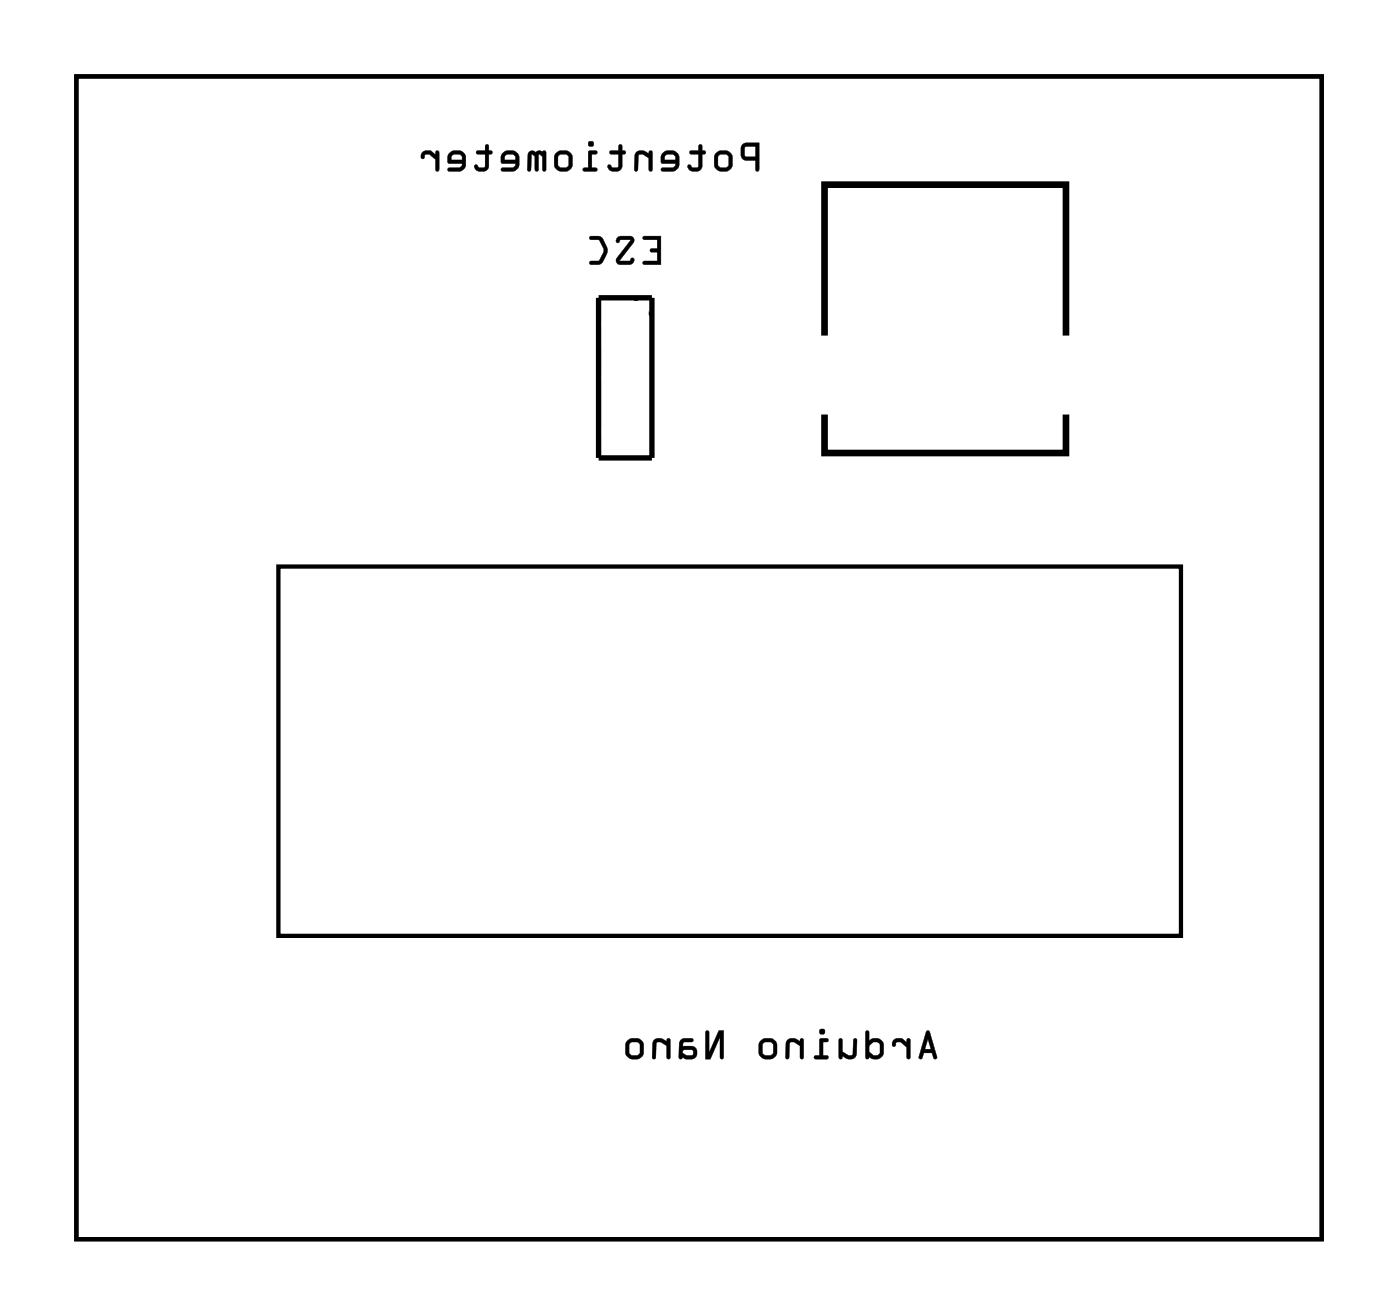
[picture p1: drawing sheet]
<svg xmlns="http://www.w3.org/2000/svg" width="67mm" height="62mm" viewBox="0 0 67 62" stroke-linecap="round" stroke-linejoin="round" font-family="sans-serif">
<path d="M3.6 3.6h59.3v55.4h-59.3zM13.3 27h42.9v17.5h-42.9z" fill="none" stroke="#000" stroke-width=".2"/>
<g fill="#000">
<path d="M30.6 11.3l.1 .1h.6v.4h-.3v.1v.1h.3v.4h-.6l-.1 .1 .9 .1v-1.4zM29.4 11.3l-.1 .2 .1 .1 .2-.2h.4l-.6 .9v.2l.1 .1h.6l.1-.1v-.2l-.2 .1h-.5l.7-.8v-.2l-.2-.2zM28.1 11.3v.1h.4l.3 .5-.3 .5h-.4v.1l.1 .1a.6 .6 0 0 0 .7-.6v-.3l-.2-.4-.2-.1z"/>
<path d="M30.6 11.3l.1 .1h.6v.4h-.3a.1 .1 0 0 0-.1 .1 .1 .1 0 0 0 .1 .1h.3v.4h-.6a.1 .1 0 0 0-.1 .1 .1 .1 0 0 0 .1 .1h.8v-1.4zM30.6 11.3l.9-.1v1.4l-.9-.1 .1-.1h.6v-.4h-.3v-.1v-.1h.3v-.4h-.6zM29.4 11.3l-.1 .2a.13 .13 0 0 0 .2 0 .13 .13 0 0 0 .1-.1h.4l-.6 .9a.21 .21 0 0 0-.1 .2 .21 .21 0 0 0 .2 .1h.6l.1-.2a.13 .13 0 0 0-.1-.1 .13 .13 0 0 0-.1 .1h-.5l.7-.8a.22 .22 0 0 0-.2-.4zM29.4 11.3l.6-.1a.22 .22 0 0 1 .2 .4l-.7 .8h.5l.1-.1v.2l-.6 .1-.1-.3 .6-.9h-.4l-.2 .1zM28.1 11.3v.1h.4l.2 .5-.2 .5h-.3a.1 .1 0 0 0-.1 .1 .1 .1 0 0 0 .1 .1l.5-.1 .2-.6-.3-.6zM28.1 11.3h.5l.3 .4a.83 .83 0 0 1-.3 .9h-.4l-.1-.1v-.1h.4l.2-.4v-.2l-.2-.4h-.4z"/>
<path d="M35.4 6.9l-.1 .2v.4l.1 .1h.6v.5l.1 .1 .1-1.4zM35.5 7h.5v.5l-.5-.1zM33.9 7.7a.5 .5 0 0 0 1 0 .5 .5 0 0 0-1 0zM34.2 7.4l.4-.1 .1 .1v.5l-.1 .1h-.3l-.1-.1zM32.9 7.2v.1h.4v.6l-.3 .1-.1-.2-.1 .1a.35 .35 0 0 0 .3 .3 .35 .35 0 0 0 .3-.3v-.6h.2l-.2-.1v-.3h-.1v.3zM31.6 7.3l-.1 .2v.3h.7l-.2 .2h-.5v.1h.7l.1-.3v-.5l-.3-.1h-.3zM31.7 7.4h.4l.1 .2h-.5zM30.3 7.2l-.1 .2v.7h.2v-.7l.1-.1 .4 .2v.6h.1v-.9h-.1v.1l-.3-.1zM29 7.2l.1 .1h.4v.6l-.3 .1-.1-.2-.2 .1a.35 .35 0 0 0 .4 .3 .35 .35 0 0 0 .3-.3v-.6h.2l-.2-.1v-.3h-.1v.3zM28 7.2v.8h-.2v.1l.6 .1v-.2h-.2v-.7h.2v-.1zM28 6.9a.15 .15 0 0 0 .3 0 .15 .15 0 0 0-.3 0zM26.3 7.7a.5 .5 0 0 0 1 0 .5 .5 0 0 0-1 0zM26.6 7.4l.4-.1 .1 .1v.5l-.1 .1h-.3l-.1-.1zM25.2 7.2l-.1 .9h.2v-.8l.2 .1v.7h.1l.1-.8 .1 .2v.6h.2v-.9zM23.9 7.3v.2v.3h.6l-.1 .2h-.5v.1h.7l.1-.3v-.5l-.3-.1h-.3zM24.1 7.4h.3l.1 .2h-.5zM22.7 7.2v.1h.4v.6l-.3 .1-.1-.2-.1 .1a.35 .35 0 0 0 .3 .3 .35 .35 0 0 0 .4-.3v-.6h.2l-.2-.1v-.3h-.2v.3zM21.4 7.3l-.1 .2v.3h.7l-.1 .2h-.5l-.1 .1h.7l.2-.3-.1-.5-.2-.1h-.3zM21.5 7.4h.4l.1 .2h-.5zM20.1 7.2l-.1 .2a.11 .11 0 0 0 .1 .2 .11 .11 0 0 0 .1-.2l.2-.1 .3 .3v.5h.2v-.9h-.1l-.1 .2-.2-.2z"/>
<path d="M35.4 6.9l-.1 .2v.4l.1 .1h.6v.5a.1 .1 0 0 0 .1 .1 .1 .1 0 0 0 .1-.1v-1.3h-.6zM35.4 6.9l.8-.1-.1 1.3h-.1v-.5h-.5l-.2-.1zM35.5 7h.5v.5l-.5-.1zM35.5 7v.4l.5 .1v-.5zM33.9 7.7a.51 .51 0 0 0 1 0 .51 .51 0 0 0-1 0zM33.9 7.7a.5 .5 0 0 1 1 0 .5 .5 0 0 1-1 0zM34.2 7.4h.4h.1v.5l-.1 .1-.4-.1zM34.2 7.4v.5l.1 .1h.3l.1-.1v-.5l-.1-.1zM32.9 7.2v.1h.4v.6l-.3 .1-.1-.2-.1 .1a.21 .21 0 0 0 0 .2 .21 .21 0 0 0 .2 .1l.3-.1 .1-.1v-.7l.1 .1a.1 .1 0 0 0 .1-.1 .1 .1 0 0 0-.1-.1h-.1l.1-.2a.1 .1 0 0 0-.1-.1 .1 .1 0 0 0-.1 .1v.2zM32.9 7.2h.4v-.3h.1v.3l.2 .1h-.2v.6a.37 .37 0 0 1-.3 .3 .37 .37 0 0 1-.4-.3l.1-.1 .2 .2h.2l.1-.1v-.6h-.4zM31.6 7.3l-.1 .2v.3h.7l-.2 .2h-.4a.1 .1 0 0 0-.1 .1 .1 .1 0 0 0 .1 .1h.5l.1-.1 .1-.1 .1-.5-.3-.3h-.4zM31.6 7.3l.1-.1h.3l.3 .1v.5l-.1 .3h-.7v-.1h.6l.1-.2h-.7v-.3zM31.7 7.4h.4l.1 .2h-.5zM31.7 7.4l-.1 .2h.6l-.1-.3zM30.3 7.2l-.1 .9a.09 .09 0 0 0 .1 .1 .09 .09 0 0 0 .1-.1v-.7l.2-.1 .3 .2v.6a.1 .1 0 0 0 .1 .1 .1 .1 0 0 0 .1-.1v-.8a.1 .1 0 0 0-.1-.1 .1 .1 0 0 0-.1 .1l-.3-.1zM30.3 7.2h.3l.3 .1v-.1h.1v.9h-.1v-.6l-.3-.2-.2 .1v.7h-.2v-.7zM29 7.2l.1 .1h.4l-.1 .6-.2 .1-.1-.2-.1 .1a.21 .21 0 0 0 0 .2 .21 .21 0 0 0 .2 .1l.3-.1 .1-.1v-.7l.1 .1a.1 .1 0 0 0 .1-.1 .1 .1 0 0 0-.1-.1h-.1v-.2a.1 .1 0 0 0-.1-.1 .1 .1 0 0 0-.1 .1l.1 .2zM29.1 7.2h.4v-.3h.1v.3l.2 .1h-.2v.6a.37 .37 0 0 1-.3 .3 .37 .37 0 0 1-.4-.3l.1-.1 .2 .2h.2l.1-.1v-.6h-.4zM28 7.2v.8h-.2a.1 .1 0 0 0-.1 .1 .1 .1 0 0 0 .1 .1h.6a.1 .1 0 0 0 .1-.1 .1 .1 0 0 0-.1-.1h-.2v-.7l.2 .1a.1 .1 0 0 0 .1-.1 .1 .1 0 0 0-.1-.1zM28 7.2h.4v.1h-.2v.7h.2v.1h-.6v-.1h.2zM28 6.9a.15 .15 0 0 0 .3 0 .15 .15 0 0 0-.3 0zM28 6.8a.15 .15 0 0 1 .3 0 .15 .15 0 0 1-.3 0zM26.3 7.7a.51 .51 0 0 0 1 0 .51 .51 0 0 0-1 0zM26.3 7.7a.5 .5 0 0 1 1 0 .5 .5 0 0 1-1 0zM26.6 7.4h.3h.2v.5l-.1 .1-.4-.1zM26.6 7.4v.5l.1 .1h.3l.1-.1v-.5l-.1-.1zM25.2 7.2l-.1 .9a.1 .1 0 0 0 .1 .1 .1 .1 0 0 0 .1-.1l.1-.8 .1 .1v.7a.1 .1 0 0 0 .1 .1 .1 .1 0 0 0 .1-.1v-.8l.1 .2v.6a.1 .1 0 0 0 .1 .1 .1 .1 0 0 0 .1-.1v-.9zM25.2 7.2h.8v.9h-.2v-.6l-.1-.2-.1 .8h-.1v-.7l-.2-.1v.8h-.2zM23.9 7.3l-.1 .2 .1 .3h.6l-.1 .2h-.5a.1 .1 0 0 0-.1 .1 .1 .1 0 0 0 .1 .1h.5l.2-.1 .1-.1v-.5l-.2-.3h-.4zM24 7.3l.1-.1h.3l.3 .1v.5l-.1 .3h-.7v-.1h.5l.2-.2h-.7v-.3zM24.1 7.4h.3l.1 .2h-.5zM24.1 7.4l-.1 .2h.6l-.2-.3zM22.7 7.2v.1h.4v.6l-.3 .1-.1-.2-.1 .1a.21 .21 0 0 0 0 .2 .21 .21 0 0 0 .2 .1l.3-.1 .2-.1v-.7l.1 .1a.1 .1 0 0 0 .1-.1 .1 .1 0 0 0-.1-.1h-.1v-.2a.1 .1 0 0 0-.1-.1 .1 .1 0 0 0-.1 .1v.2zM22.7 7.2h.4v-.3h.1l.1 .3 .1 .1h-.1v.6a.37 .37 0 0 1-.4 .3 .37 .37 0 0 1-.3-.3l.1-.1 .1 .2h.3v-.1v-.6h-.4zM21.4 7.3l-.1 .2v.3h.7l-.1 .2h-.5a.1 .1 0 0 0-.1 .1 .1 .1 0 0 0 .1 .1h.5l.2-.1 .1-.1v-.5l-.2-.3h-.4zM21.4 7.3l.2-.1h.3l.2 .1 .1 .5-.2 .3h-.7l.1-.1h.5l.1-.2h-.7v-.3zM21.5 7.4h.4l.1 .2h-.5zM21.5 7.4v.2h.5l-.1-.3zM20.1 7.2l-.1 .2a.14 .14 0 0 0 .2 .2 .11 .11 0 0 0 0-.2l.2-.1 .3 .3v.5a.1 .1 0 0 0 .1 .1 .1 .1 0 0 0 .1-.1v-.8a.1 .1 0 0 0-.1-.1 .1 .1 0 0 0-.1 .1v.1l-.2-.2zM20.1 7.3l.4-.1 .2 .2 .1-.2h.1v.9h-.1l-.1-.5-.2-.3h-.2l-.2 .3z"/>
<path d="M3.6 3.6v55.4h59.4v-55.4zM3.6 3.6h59.3v55.4h-59.3z"/>
<path d="M44.1 49.1l-.3 1.3h.1l.1-.3h.4l.1 .3h.1v-.1l-.3-1.2zM44.2 49.4l.1 .5h-.3zM42.6 49.5l-.1 .2a.1 .1 0 0 0 .1 .1 .1 .1 0 0 0 .1-.1l.2-.1 .3 .2v.6h.1v-1h-.1v.2l-.3-.2zM41.2 49.1v1.3h.1l.1-.1 .2 .1h.3l.2-.2-.1-.6-.2-.2-.4 .1v-.4zM41.4 49.7l.2-.1h.2l.1 .6h-.3l-.2-.1zM40 49.4v1h.1v-.1a.38 .38 0 0 0 .4 .1 .38 .38 0 0 0 .3-.2v-.8l-.2 .1v.6l-.1 .1-.4-.2v-.5zM39 49.4v.8h-.2v.2h.6v-.1l-.2-.1v-.6h.2l.1-.1zM39 49.1a.15 .15 0 0 0 .3 0 .15 .15 0 0 0-.3 0zM37.5 49.5l-.1 .2v.7h.2v-.7l.1-.1 .4 .2v.6h.2v-1h-.2v.2l-.3-.2zM36 49.9a.5 .5 0 0 0 1 0 .5 .5 0 0 0-1 0zM36.4 49.6h.3l.1 .1v.4l-.1 .1h-.3l-.1-.1zM33.6 49.1v1.3h.2l.5-1v.9l.1 .1 .1-1.4h-.3l-.4 1.1v-1zM32.4 49.5l-.1 .9h.6a.31 .31 0 0 0 .3-.3 .31 .31 0 0 0-.3-.3h-.4v-.1l.1-.1h.4v-.2zM32.5 50h.5v.2h-.3l-.2-.1zM31.2 49.5l-.1 .2v.7h.1l.1-.7v-.1l.4 .2 .1 .6h.1v-1h-.1l-.1 .2-.3-.2zM29.7 49.9a.5 .5 0 0 0 1 0 .5 .5 0 0 0-1 0zM30 49.6h.4l.1 .1v.4l-.1 .1h-.3l-.1-.1z"/>
<path d="M44.1 49.1l-.3 1.3h.1l.1-.3h.4l.1 .3h.1v-.1l-.3-1.2zM44.1 49.1h.2l.3 1.2v.1l-.1-.1-.1-.2h-.4l-.1 .3-.1-.1zM44.2 49.5l.1 .4h-.3zM44.2 49.4l-.2 .5h.3zM42.6 49.5l-.1 .2a.11 .11 0 0 0 .1 .1 .11 .11 0 0 0 .1-.2h.2l.3 .2v.5a.1 .1 0 0 0 .1 .1 .1 .1 0 0 0 .1-.1v-.8a.1 .1 0 0 0-.1-.1 .1 .1 0 0 0-.1 .1v.1l-.2-.2zM42.6 49.5l.4-.1 .2 .2v-.2h.1v1l-.1-.1v-.5l-.3-.2h-.2l-.2 .2zM41.2 49.1v1.2a.1 .1 0 0 0 .1 .1 .1 .1 0 0 0 .1-.1l.2 .1 .4-.1 .1-.2v-.4l-.3-.3-.4 .1v-.4zM41.2 49.1h.2v.5l.4-.2 .2 .2 .1 .6-.2 .2h-.3l-.2-.1-.1 .1-.1-.1zM41.4 49.7l.2-.1 .3 .1v.5h-.3l-.2-.1zM41.4 49.7v.4l.2 .1h.3v-.6h-.3zM40 49.4l-.1 .9a.11 .11 0 0 0 .2 .1 .1 .1 0 0 0 0-.1 .39 .39 0 0 0 .7-.1v-.7a.09 .09 0 0 0-.1-.1 .09 .09 0 0 0-.1 .1v.6l-.2 .1-.3-.2v-.5zM40 49.4l.1 .1v.6l.4 .1h.1l.1-.7 .1-.1v.8a.32 .32 0 0 1-.5 .2l-.2-.2v.2l-.1-.1zM39 49.4v.8h-.1a.1 .1 0 0 0-.1 .1 .1 .1 0 0 0 .1 .1h.5a.1 .1 0 0 0 .1-.1 .1 .1 0 0 0-.1-.1h-.2v-.6h.2a.1 .1 0 0 0 .1-.1 .1 .1 0 0 0-.1-.1zM39.1 49.4l.3 .1v.1h-.2v.6l.2 .1v.1l-.6-.1v-.1h.2zM39 49.1a.15 .15 0 0 0 .3 0 .15 .15 0 0 0-.3 0zM39 49.1a.15 .15 0 0 1 .3 0 .15 .15 0 0 1-.3 0zM37.5 49.5l-.1 .8a.09 .09 0 0 0 .1 .1 .09 .09 0 0 0 .1-.1v-.6l.2-.1 .3 .2v.5a.1 .1 0 0 0 .1 .1 .1 .1 0 0 0 .1-.1v-.8a.1 .1 0 0 0-.1-.1 .11 .11 0 0 0-.1 .2l-.3-.2zM37.5 49.5l.3-.1 .3 .2v-.2h.1v1l-.1-.1v-.5l-.3-.2h-.2v.8h-.2v-.7zM36 49.9a.51 .51 0 0 0 1 0 .51 .51 0 0 0-1 0zM36.1 49.9a.49 .49 0 0 1 .9 0 .49 .49 0 0 1-.9 0zM36.4 49.6h.3l.1 .1v.4l-.1 .1h-.4zM36.4 49.6l-.1 .5 .1 .1h.3l.1-.1v-.4l-.1-.1zM33.6 49.1v1.3h.2l.5-1v.9a.1 .1 0 0 0 .1 .1 .1 .1 0 0 0 .1-.1v-1.3h-.3l-.4 1.1v-1zM33.6 49.1h.2v1l.4-1.1h.3l-.1 1.4-.1-.1v-.9l-.5 1h-.2zM32.4 49.5l-.1 .8a.09 .09 0 0 0 .1 .1 .09 .09 0 0 0 .1-.1l.4 .1a.32 .32 0 0 0 .3-.3 .32 .32 0 0 0-.3-.3h-.4l.1-.2h.3a.1 .1 0 0 0 .1-.1 .1 .1 0 0 0-.1-.1zM32.4 49.5l.6-.1v.2h-.4l-.1 .1v.1h.4a.31 .31 0 0 1 .3 .3 .31 .31 0 0 1-.3 .3h-.6zM32.5 50h.5v.2h-.3l-.2-.1zM32.5 50v.1l.2 .1h.3v-.2zM31.2 49.5l-.2 .8a.09 .09 0 0 0 .1 .1 .09 .09 0 0 0 .1-.1l.1-.6 .2-.1 .2 .2v.5a.1 .1 0 0 0 .1 .1 .1 .1 0 0 0 .1-.1v-.8a.1 .1 0 0 0-.1-.1 .11 .11 0 0 0-.1 .2l-.3-.2zM31.2 49.5l.2-.1 .4 .2v-.2h.1v1l-.1-.1v-.5l-.3-.2h-.2l-.1 .8h-.1v-.7zM29.7 49.9a.51 .51 0 0 0 1 0 .51 .51 0 0 0-1 0zM29.7 49.9a.5 .5 0 0 1 1 0 .5 .5 0 0 1-1 0zM30 49.6h.3l.1 .1 .1 .4-.1 .1h-.4zM30 49.6v.5l.1 .1h.3l.1-.1v-.4l-.1-.1z"/>
</g>
<path d="M39.3 19.7v1.9h11.5v-1.9M39.3 16v-7.2h11.5v7.2" fill="none" stroke="#000" stroke-width=".32"/>
<path d="M28.5 14.2h2.5v7.6h-2.5z" fill="none" stroke="#000" stroke-width=".25"/>
<path d="M30.2 14.2l.8 .9" fill="none" stroke="#000" stroke-width=".13"/>
<circle cx="42.5" cy="10.4" r=".74" fill="#fff"/>
<circle cx="42.5" cy="10.4" r=".74" fill="none" stroke="#fff" stroke-width=".61" stroke-linecap="butt"/>
<circle cx="45" cy="10.4" r=".74" fill="#fff"/>
<circle cx="45" cy="10.4" r=".74" fill="none" stroke="#fff" stroke-width=".61" stroke-linecap="butt"/>
<circle cx="47.6" cy="10.4" r=".74" fill="#fff"/>
<circle cx="47.6" cy="10.4" r=".74" fill="none" stroke="#fff" stroke-width=".61" stroke-linecap="butt"/>
<circle cx="40.1" cy="17.9" r="1.35" fill="#fff"/>
<circle cx="40.1" cy="17.9" r="1.35" fill="none" stroke="#fff" stroke-width=".71" stroke-linecap="butt"/>
<circle cx="49.9" cy="17.9" r="1.35" fill="#fff"/>
<circle cx="49.9" cy="17.9" r="1.35" fill="none" stroke="#fff" stroke-width=".71" stroke-linecap="butt"/>
<circle cx="17" cy="28.1" r=".67" fill="#fff"/>
<circle cx="17" cy="28.1" r=".67" fill="none" stroke="#fff" stroke-width=".69" stroke-linecap="butt"/>
<path d="M16.3 27.5h1.3v1.3h-1.3z" fill="#fff"/>
<path d="M16.3 27.5h1.3v1.3h-1.3z" fill="none" stroke="#fff" stroke-width=".69" stroke-linecap="butt"/>
<circle cx="19.5" cy="28.1" r=".67" fill="#fff"/>
<circle cx="19.5" cy="28.1" r=".67" fill="none" stroke="#fff" stroke-width=".69" stroke-linecap="butt"/>
<circle cx="22" cy="28.1" r=".67" fill="#fff"/>
<circle cx="22" cy="28.1" r=".67" fill="none" stroke="#fff" stroke-width=".69" stroke-linecap="butt"/>
<circle cx="24.6" cy="28.1" r=".67" fill="#fff"/>
<circle cx="24.6" cy="28.1" r=".67" fill="none" stroke="#fff" stroke-width=".69" stroke-linecap="butt"/>
<circle cx="27.1" cy="28.1" r=".67" fill="#fff"/>
<circle cx="27.1" cy="28.1" r=".67" fill="none" stroke="#fff" stroke-width=".69" stroke-linecap="butt"/>
<circle cx="29.7" cy="28.1" r=".67" fill="#fff"/>
<circle cx="29.7" cy="28.1" r=".67" fill="none" stroke="#fff" stroke-width=".69" stroke-linecap="butt"/>
<circle cx="32.2" cy="28.1" r=".67" fill="#fff"/>
<circle cx="32.2" cy="28.1" r=".67" fill="none" stroke="#fff" stroke-width=".69" stroke-linecap="butt"/>
<circle cx="34.7" cy="28.1" r=".67" fill="#fff"/>
<circle cx="34.7" cy="28.1" r=".67" fill="none" stroke="#fff" stroke-width=".69" stroke-linecap="butt"/>
<circle cx="37.3" cy="28.1" r=".67" fill="#fff"/>
<circle cx="37.3" cy="28.1" r=".67" fill="none" stroke="#fff" stroke-width=".69" stroke-linecap="butt"/>
<circle cx="39.8" cy="28.1" r=".67" fill="#fff"/>
<circle cx="39.8" cy="28.1" r=".67" fill="none" stroke="#fff" stroke-width=".69" stroke-linecap="butt"/>
<circle cx="42.4" cy="28.1" r=".67" fill="#fff"/>
<circle cx="42.4" cy="28.1" r=".67" fill="none" stroke="#fff" stroke-width=".69" stroke-linecap="butt"/>
<circle cx="44.9" cy="28.1" r=".67" fill="#fff"/>
<circle cx="44.9" cy="28.1" r=".67" fill="none" stroke="#fff" stroke-width=".69" stroke-linecap="butt"/>
<circle cx="47.4" cy="28.1" r=".67" fill="#fff"/>
<circle cx="47.4" cy="28.1" r=".67" fill="none" stroke="#fff" stroke-width=".69" stroke-linecap="butt"/>
<circle cx="50" cy="28.1" r=".67" fill="#fff"/>
<circle cx="50" cy="28.1" r=".67" fill="none" stroke="#fff" stroke-width=".69" stroke-linecap="butt"/>
<circle cx="52.5" cy="28.1" r=".67" fill="#fff"/>
<circle cx="52.5" cy="28.1" r=".67" fill="none" stroke="#fff" stroke-width=".69" stroke-linecap="butt"/>
<circle cx="17" cy="43.4" r=".67" fill="#fff"/>
<circle cx="17" cy="43.4" r=".67" fill="none" stroke="#fff" stroke-width=".69" stroke-linecap="butt"/>
<circle cx="19.5" cy="43.4" r=".67" fill="#fff"/>
<circle cx="19.5" cy="43.4" r=".67" fill="none" stroke="#fff" stroke-width=".69" stroke-linecap="butt"/>
<circle cx="22" cy="43.4" r=".67" fill="#fff"/>
<circle cx="22" cy="43.4" r=".67" fill="none" stroke="#fff" stroke-width=".69" stroke-linecap="butt"/>
<circle cx="24.6" cy="43.4" r=".67" fill="#fff"/>
<circle cx="24.6" cy="43.4" r=".67" fill="none" stroke="#fff" stroke-width=".69" stroke-linecap="butt"/>
<circle cx="27.1" cy="43.4" r=".67" fill="#fff"/>
<circle cx="27.1" cy="43.4" r=".67" fill="none" stroke="#fff" stroke-width=".69" stroke-linecap="butt"/>
<circle cx="29.7" cy="43.4" r=".67" fill="#fff"/>
<circle cx="29.7" cy="43.4" r=".67" fill="none" stroke="#fff" stroke-width=".69" stroke-linecap="butt"/>
<circle cx="32.2" cy="43.4" r=".67" fill="#fff"/>
<circle cx="32.2" cy="43.4" r=".67" fill="none" stroke="#fff" stroke-width=".69" stroke-linecap="butt"/>
<circle cx="34.7" cy="43.4" r=".67" fill="#fff"/>
<circle cx="34.7" cy="43.4" r=".67" fill="none" stroke="#fff" stroke-width=".69" stroke-linecap="butt"/>
<circle cx="37.3" cy="43.4" r=".67" fill="#fff"/>
<circle cx="37.3" cy="43.4" r=".67" fill="none" stroke="#fff" stroke-width=".69" stroke-linecap="butt"/>
<circle cx="39.8" cy="43.4" r=".67" fill="#fff"/>
<circle cx="39.8" cy="43.4" r=".67" fill="none" stroke="#fff" stroke-width=".69" stroke-linecap="butt"/>
<circle cx="42.4" cy="43.4" r=".67" fill="#fff"/>
<circle cx="42.4" cy="43.4" r=".67" fill="none" stroke="#fff" stroke-width=".69" stroke-linecap="butt"/>
<circle cx="44.9" cy="43.4" r=".67" fill="#fff"/>
<circle cx="44.9" cy="43.4" r=".67" fill="none" stroke="#fff" stroke-width=".69" stroke-linecap="butt"/>
<circle cx="47.4" cy="43.4" r=".67" fill="#fff"/>
<circle cx="47.4" cy="43.4" r=".67" fill="none" stroke="#fff" stroke-width=".69" stroke-linecap="butt"/>
<circle cx="50" cy="43.4" r=".67" fill="#fff"/>
<circle cx="50" cy="43.4" r=".67" fill="none" stroke="#fff" stroke-width=".69" stroke-linecap="butt"/>
<circle cx="52.5" cy="43.4" r=".67" fill="#fff"/>
<circle cx="52.5" cy="43.4" r=".67" fill="none" stroke="#fff" stroke-width=".69" stroke-linecap="butt"/>
<circle cx="14.5" cy="33.2" r=".67" fill="#fff"/>
<circle cx="14.5" cy="33.2" r=".67" fill="none" stroke="#fff" stroke-width=".69" stroke-linecap="butt"/>
<circle cx="17.1" cy="33.2" r=".67" fill="#fff"/>
<circle cx="17.1" cy="33.2" r=".67" fill="none" stroke="#fff" stroke-width=".69" stroke-linecap="butt"/>
<circle cx="14.5" cy="35.8" r=".67" fill="#fff"/>
<circle cx="14.5" cy="35.8" r=".67" fill="none" stroke="#fff" stroke-width=".69" stroke-linecap="butt"/>
<circle cx="17.1" cy="35.8" r=".67" fill="#fff"/>
<circle cx="17.1" cy="35.8" r=".67" fill="none" stroke="#fff" stroke-width=".69" stroke-linecap="butt"/>
<circle cx="14.5" cy="38.3" r=".67" fill="#fff"/>
<circle cx="14.5" cy="38.3" r=".67" fill="none" stroke="#fff" stroke-width=".69" stroke-linecap="butt"/>
<circle cx="17.1" cy="38.3" r=".67" fill="#fff"/>
<circle cx="17.1" cy="38.3" r=".67" fill="none" stroke="#fff" stroke-width=".69" stroke-linecap="butt"/>
<path d="M29 14.7h1.5v1.5h-1.5z" fill="#fff"/>
<path d="M29 14.7h1.5v1.5h-1.5z" fill="none" stroke="#fff" stroke-width=".76" stroke-linecap="butt"/>
<circle cx="29.8" cy="15.4" r=".74" fill="#fff"/>
<circle cx="29.8" cy="15.4" r=".74" fill="none" stroke="#fff" stroke-width=".76" stroke-linecap="butt"/>
<circle cx="29.8" cy="18" r=".74" fill="#fff"/>
<circle cx="29.8" cy="18" r=".74" fill="none" stroke="#fff" stroke-width=".76" stroke-linecap="butt"/>
<circle cx="29.8" cy="20.5" r=".74" fill="#fff"/>
<circle cx="29.8" cy="20.5" r=".74" fill="none" stroke="#fff" stroke-width=".76" stroke-linecap="butt"/>
</svg>
